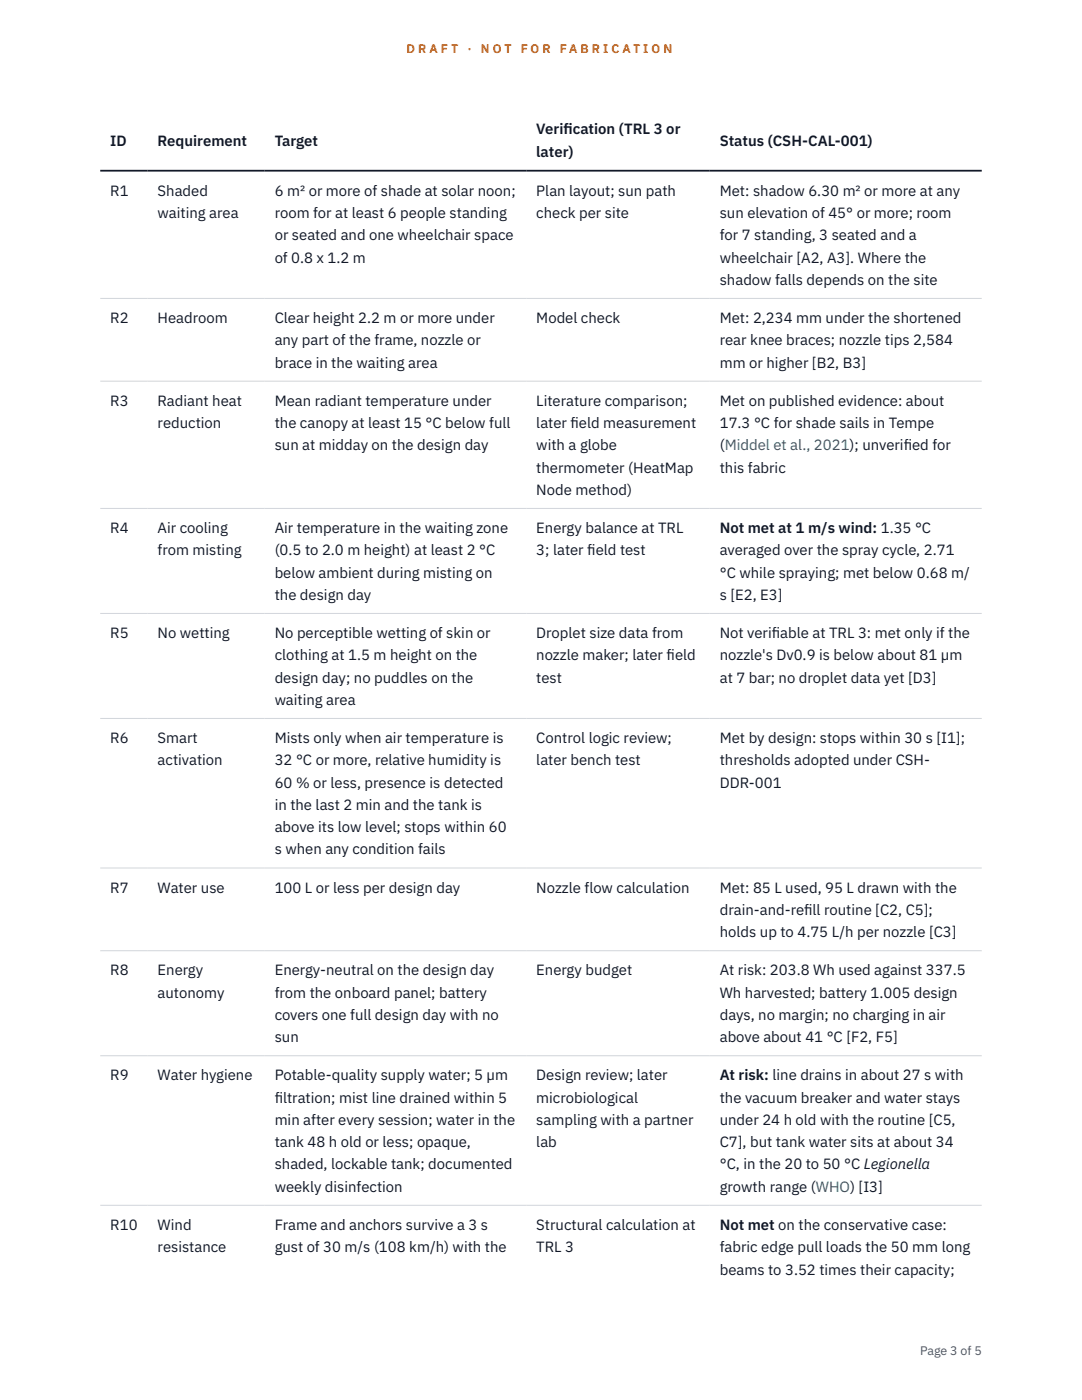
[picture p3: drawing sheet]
<svg xmlns="http://www.w3.org/2000/svg" width="216mm" height="279mm" viewBox="0 0 216 279" stroke-linecap="round" stroke-linejoin="round" font-family="sans-serif">
<defs><g id="words">
<g font-size="3" fill="#111827">
<text x="22" y="29.1">ID</text>
<text x="31.5" y="29.1">Requirement</text>
<text x="54.8" y="29.1">Target</text>
<text x="107" y="26.8">Verif</text>
<text x="112.4" y="26.8">ication (TRL 3 or</text>
<text x="143.6" y="29.1">Status (CSH-CAL-001)</text>
<text x="107" y="31.3">later)</text>
<text x="22" y="39.1">R1</text>
<text x="31.5" y="39.1">Shaded</text>
<text x="54.8" y="39.1">6 m² or more of shade at solar noon;</text>
<text x="107" y="39.1">Plan layout; sun path</text>
<text x="143.6" y="39.1">Met: shadow 6.30 m² or more at any</text>
<text x="31.5" y="43.5">waiting area</text>
<text x="54.8" y="43.5">room for at least 6 people standing</text>
<text x="54.8" y="48">or seated and one wheelchair space</text>
<text x="107" y="43.5">check per site</text>
<text x="143.6" y="43.5">sun elevation of 45° or more; room</text>
<text x="143.6" y="48">for 7 standing, 3 seated and a</text>
<text x="54.8" y="52.4">of 0.8 x 1.2 m</text>
<text x="143.6" y="52.4">wheelchair [A2, A3]. Where the</text>
<text x="143.6" y="56.9">shadow falls depends on the site</text>
<text x="22" y="64.5">R2</text>
<text x="31.5" y="64.5">Headroom</text>
<text x="54.8" y="64.5">Clear height 2.2 m or more under</text>
<text x="107" y="64.5">Model check</text>
<text x="143.6" y="64.5">Met: 2,234 mm under the shortened</text>
<text x="54.8" y="68.9">any part of the frame, nozzle or</text>
<text x="143.6" y="68.9">rear knee braces; nozzle tips 2,584</text>
<text x="54.8" y="73.4">brace in the waiting area</text>
<text x="143.6" y="73.4">mm or higher [B2, B3]</text>
<text x="22" y="81">R3</text>
<text x="31.5" y="81">Radiant heat</text>
<text x="54.8" y="81">Mean radiant temperature under</text>
<text x="107" y="81">Literature comparison;</text>
<text x="143.6" y="81">Met on published evidence: about</text>
<text x="31.5" y="85.4">reduction</text>
<text x="54.8" y="85.4">the canopy at least 15 °C below full</text>
<text x="54.8" y="89.9">sun at midday on the design day</text>
<text x="107" y="85.4">later f</text>
<text x="107" y="89.9">with a globe</text>
<text x="113.8" y="85.4">ield measurement</text>
<text x="143.6" y="85.4">17.3 °C for shade sails in Tempe</text>
<text x="143.6" y="89.9">(Middel et al., 2021); unverif</text>
<text x="180.3" y="89.9">ied for</text>
<text x="107" y="94.3">thermometer (HeatMap</text>
<text x="143.6" y="94.3">this fabric</text>
<text x="107" y="98.8">Node method)</text>
<text x="22" y="106.4">R4</text>
<text x="31.5" y="106.4">Air cooling</text>
<text x="54.8" y="106.4">Air temperature in the waiting zone</text>
<text x="107" y="106.4">Energy balance at TRL</text>
<text x="143.6" y="106.4">Not met at 1 m/s wind: 1.35 °C</text>
<text x="31.5" y="110.8">from misting</text>
<text x="54.8" y="110.8">(0.5 to 2.0 m height) at least 2 °C</text>
<text x="107" y="110.8">3; later f</text>
<text x="117.2" y="110.8">ield test</text>
<text x="143.6" y="110.8">averaged over the spray cycle, 2.71</text>
<text x="54.8" y="115.3">below ambient during misting on</text>
<text x="54.8" y="119.7">the design day</text>
<text x="143.6" y="115.3">°C while spraying; met below 0.68 m/</text>
<text x="143.6" y="119.7">s [E2, E3]</text>
<text x="22" y="127.3">R5</text>
<text x="31.5" y="127.3">No wetting</text>
<text x="54.8" y="127.3">No perceptible wetting of skin or</text>
<text x="54.8" y="131.8">clothing at 1.5 m height on the</text>
<text x="107" y="127.3">Droplet size data from</text>
<text x="107" y="131.8">nozzle maker; later f</text>
<text x="133" y="131.8">ield</text>
<text x="143.6" y="127.3">Not verif</text>
<text x="143.6" y="131.8">nozzle's Dv0.9 is below about 81 µm</text>
<text x="154" y="127.3">iable at TRL 3: met only if the</text>
<text x="54.8" y="136.2">design day; no puddles on the</text>
<text x="107" y="136.2">test</text>
<text x="143.6" y="136.2">at 7 bar; no droplet data yet [D3]</text>
<text x="54.8" y="140.7">waiting area</text>
<text x="22" y="148.3">R6</text>
<text x="31.5" y="148.3">Smart</text>
<text x="54.8" y="148.3">Mists only when air temperature is</text>
<text x="107" y="148.3">Control logic review;</text>
<text x="143.6" y="148.3">Met by design: stops within 30 s [I1];</text>
<text x="31.5" y="152.7">activation</text>
<text x="54.8" y="152.7">32 °C or more, relative humidity is</text>
<text x="107" y="152.7">later bench test</text>
<text x="143.6" y="152.7">thresholds adopted under CSH-</text>
<text x="54.8" y="157.2">60 % or less, presence is detected</text>
<text x="54.8" y="161.6">in the last 2 min and the tank is</text>
<text x="143.6" y="157.2">DDR-001</text>
<text x="54.8" y="166.1">above its low level; stops within 60</text>
<text x="54.8" y="170.5">s when any condition fails</text>
<text x="22" y="178.1">R7</text>
<text x="31.5" y="178.1">Water use</text>
<text x="54.8" y="178.1">100 L or less per design day</text>
<text x="107" y="178.1">Nozzle flow calculation</text>
<text x="143.6" y="178.1">Met: 85 L used, 95 L drawn with the</text>
<text x="143.6" y="182.6">drain-and-ref</text>
<text x="160.5" y="182.6">ill routine [C2, C5];</text>
<text x="143.6" y="187">holds up to 4.75 L/h per nozzle [C3]</text>
<text x="22" y="194.7">R8</text>
<text x="31.5" y="194.7">Energy</text>
<text x="54.8" y="194.7">Energy-neutral on the design day</text>
<text x="107" y="194.7">Energy budget</text>
<text x="143.6" y="194.7">At risk: 203.8 Wh used against 337.5</text>
<text x="31.5" y="199.1">autonomy</text>
<text x="54.8" y="199.1">from the onboard panel; battery</text>
<text x="54.8" y="203.6">covers one full design day with no</text>
<text x="143.6" y="199.1">Wh harvested; battery 1.005 design</text>
<text x="143.6" y="203.6">days, no margin; no charging in air</text>
<text x="54.8" y="208">sun</text>
<text x="143.6" y="208">above about 41 °C [F2, F5]</text>
<text x="22" y="215.6">R9</text>
<text x="31.5" y="215.6">Water hygiene</text>
<text x="54.8" y="215.6">Potable-quality supply water; 5 µm</text>
<text x="107" y="215.6">Design review; later</text>
<text x="143.6" y="215.6">At risk: line drains in about 27 s with</text>
<text x="54.8" y="220.1">f</text>
<text x="54.8" y="220.1">iltration; mist line drained within 5</text>
<text x="107" y="220.1">microbiological</text>
<text x="143.6" y="220.1">the vacuum breaker and water stays</text>
<text x="54.8" y="224.5">min after every session; water in the</text>
<text x="107" y="224.5">sampling with a partner</text>
<text x="143.6" y="224.5">under 24 h old with the routine [C5,</text>
<text x="54.8" y="229">tank 48 h old or less; opaque,</text>
<text x="54.8" y="233.4">shaded, lockable tank; documented</text>
<text x="107" y="229">lab</text>
<text x="143.6" y="229">C7], but tank water sits at about 34</text>
<text x="143.6" y="233.4">°C, in the 20 to 50 °C Legionella</text>
<text x="54.8" y="237.8">weekly disinfection</text>
<text x="143.6" y="237.8">growth range (WHO) [I3]</text>
<text x="22" y="245.5">R10</text>
<text x="31.5" y="245.5">Wind</text>
<text x="54.8" y="245.5">Frame and anchors survive a 3 s</text>
<text x="107" y="245.5">Structural calculation at</text>
<text x="143.6" y="245.5">Not met on the conservative case:</text>
<text x="31.5" y="249.9">resistance</text>
<text x="54.8" y="249.9">gust of 30 m/s (108 km/h) with the</text>
<text x="107" y="249.9">TRL 3</text>
<text x="143.6" y="249.9">fabric edge pull loads the 50 mm long</text>
<text x="143.6" y="254.4">beams to 3.52 times their capacity;</text>
</g>
<g font-size="2.5" fill="#b45309">
<text x="81.1" y="10.5">D R A F T</text>
<text x="93.3" y="10.5">·</text>
<text x="95.9" y="10.5">N O T</text>
<text x="103.9" y="10.5">F O R</text>
<text x="111.7" y="10.5">F A B R I C A T I O N</text>
</g>
<text font-size="2.5" fill="#4b5563" x="183.6" y="270.3">Page 3 of 5</text>
</g></defs>
<path d="M20 59.6h175.9M20 76.1h175.9M20 101.5h175.9M20 122.4h175.9M20 143.4h175.9M20 173.2h175.9M20 189.7h175.9M20 210.7h175.9M20 240.5h175.9" fill="none" stroke="#d1d5db" stroke-width=".2"/>
<path d="M20 34.1h175.9" fill="none" stroke="#111827" stroke-width=".35"/>
<use href="#words"/>
</svg>
